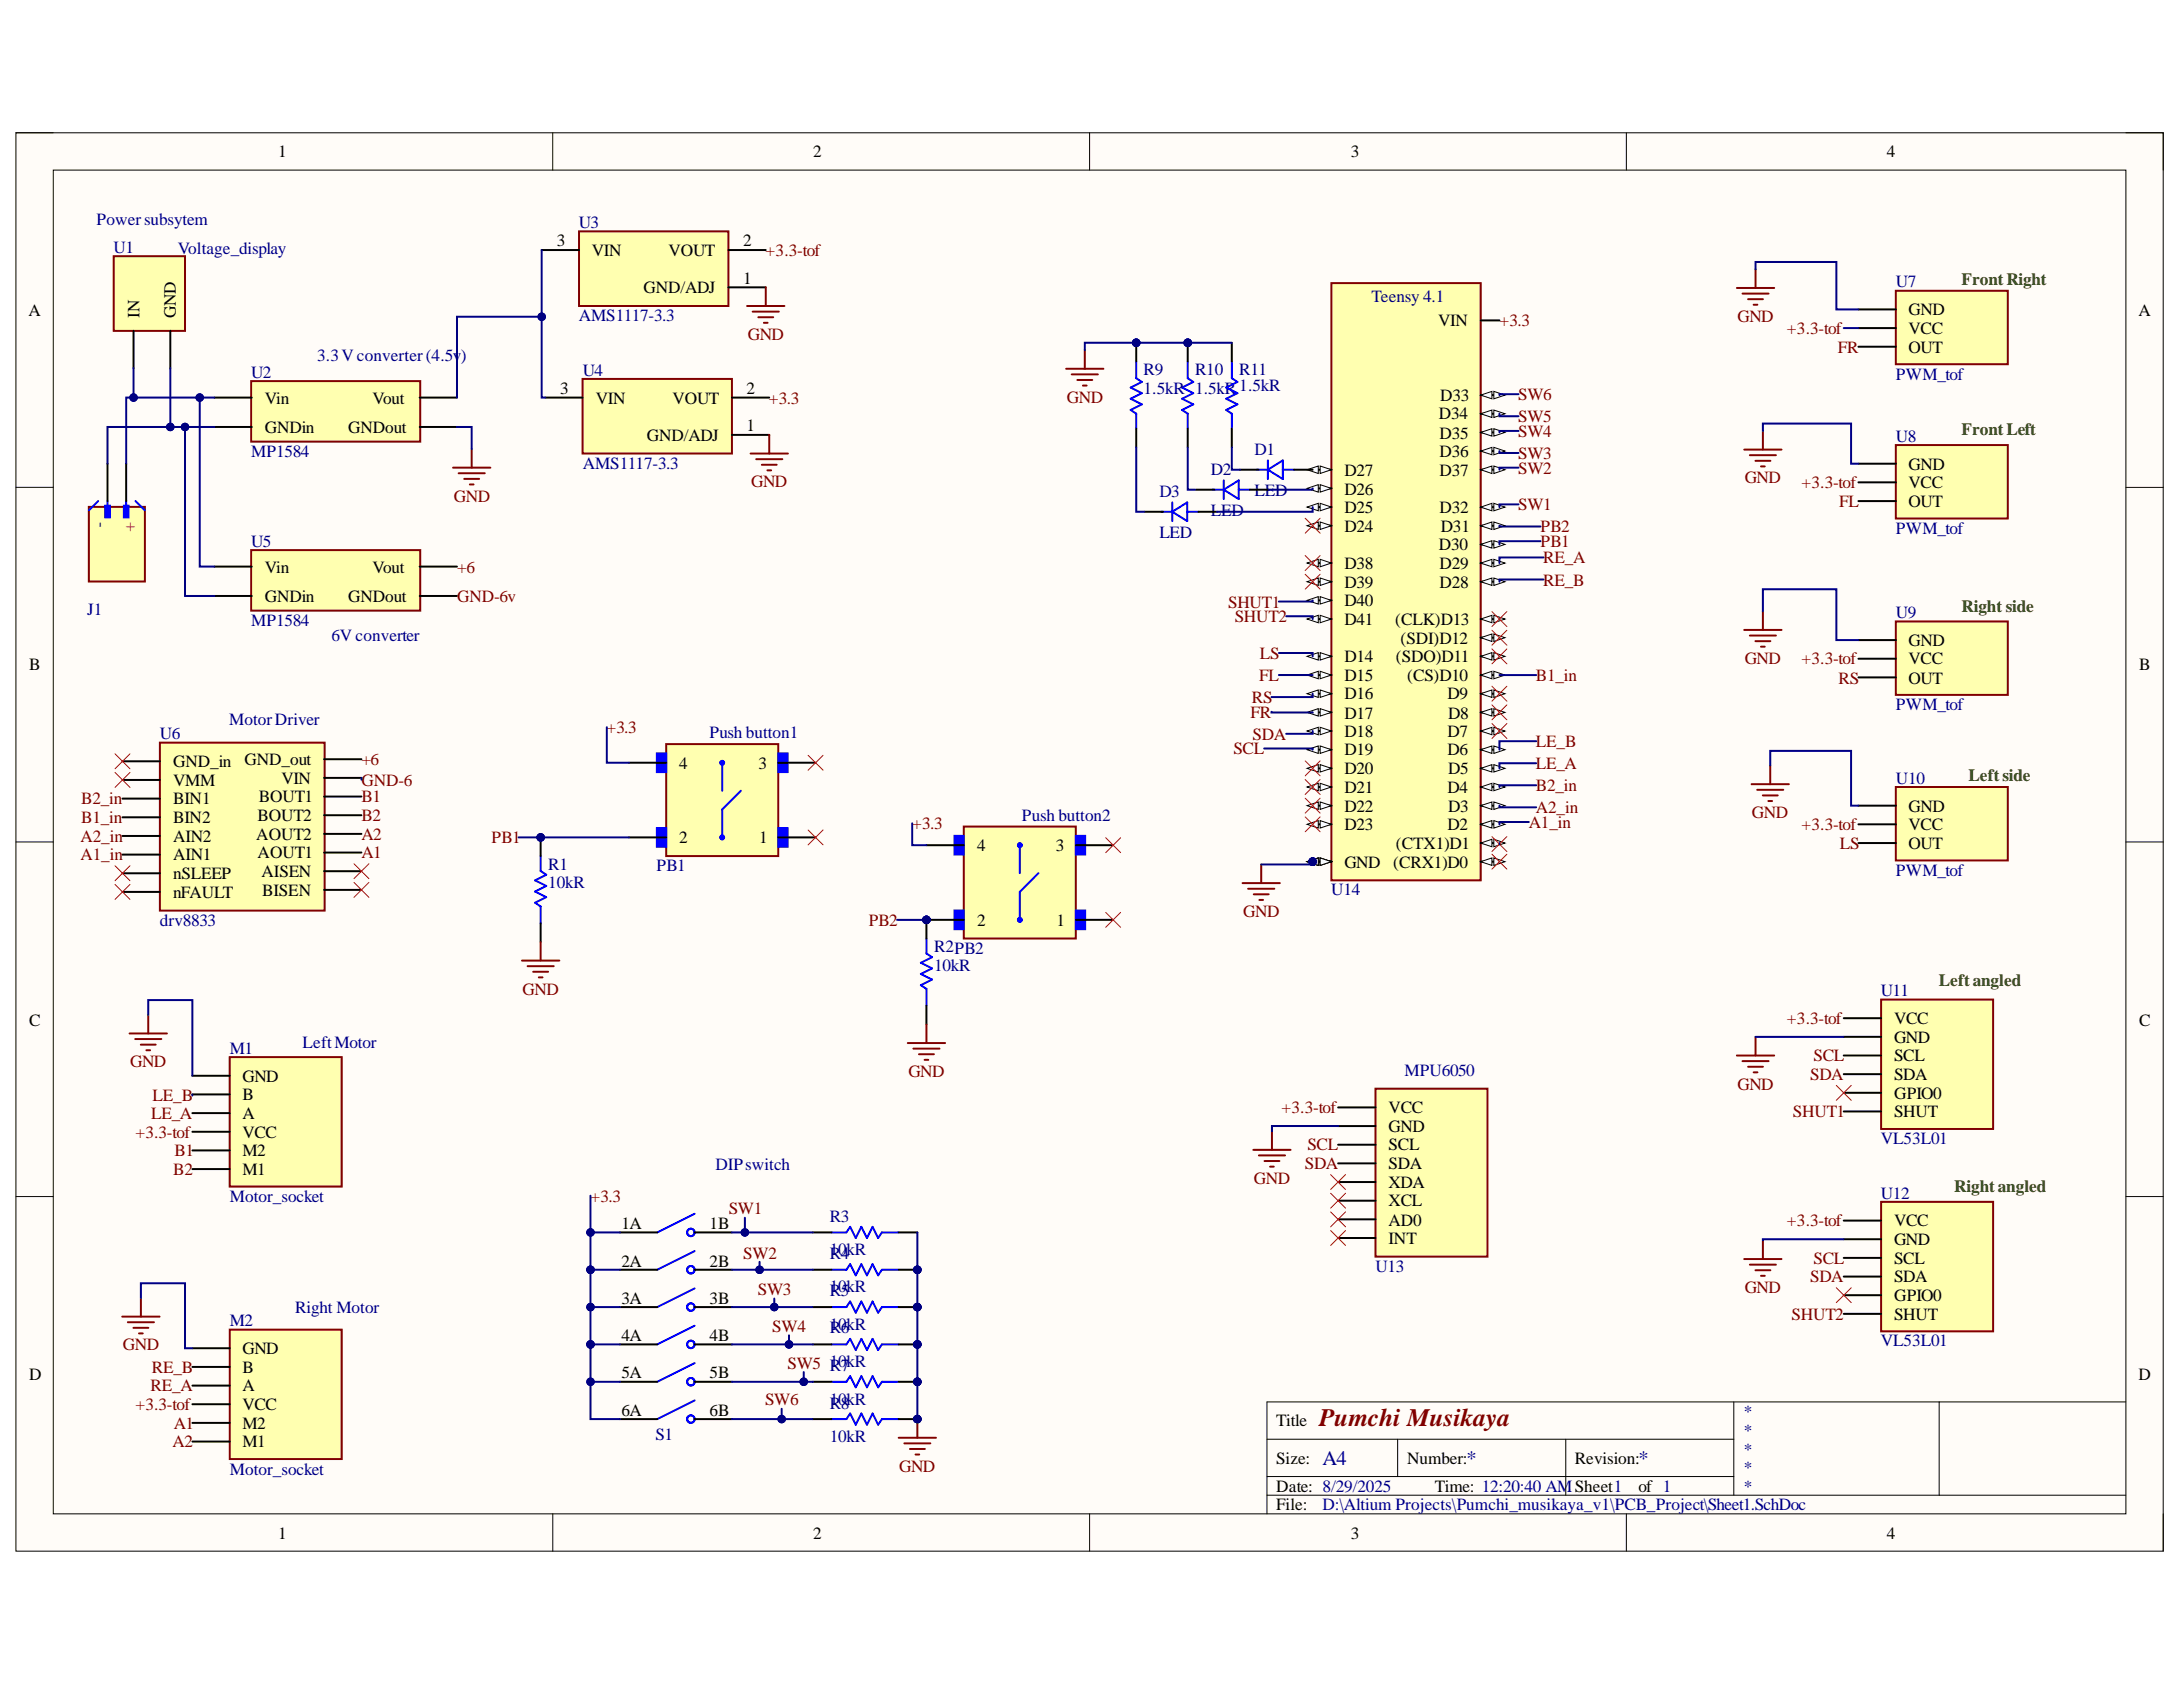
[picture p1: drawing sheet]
<svg xmlns="http://www.w3.org/2000/svg" width="279mm" height="216mm" viewBox="0 0 279 216" stroke-linecap="round" stroke-linejoin="round" font-family="sans-serif">
<defs><g id="words">
<text font-size="3.2" fill="#800000" x="168.9" y="182.5">Pumchi Musikaya</text>
<g font-size="2.6" fill="#000080">
<text x="169.3" y="187.4">A4</text>
<text x="187.7" y="187.4">*</text>
<text x="209.7" y="187.4">*</text>
</g>
<g font-size="2.2">
<text x="35.6" y="20.1">1</text>
<text x="104.1" y="20.1">2</text>
<text x="172.9" y="20.1">3</text>
<text x="241.5" y="20.1">4</text>
<text x="71.3" y="31.5">3</text>
<text x="75.8" y="32.8">VIN</text>
<text x="85.6" y="32.8">VOUT</text>
<text x="95.1" y="31.5">2</text>
<text x="3.6" y="40.4">A</text>
<text x="17.8" y="40.7" transform="rotate(-90 17.8 40.7)">IN</text>
<text x="22.5" y="40.7" transform="rotate(-90 22.5 40.7)">GND</text>
<text x="82.4" y="37.5">GND/ADJ</text>
<text x="95.1" y="36.3">1</text>
<text x="184.1" y="41.8">VIN</text>
<text x="244.3" y="40.3">GND</text>
<text x="273.7" y="40.4">A</text>
<text x="244.3" y="42.8">VCC</text>
<text x="244.3" y="45.1">OUT</text>
<text x="33.9" y="51.6">Vin</text>
<text x="47.7" y="51.6">Vout</text>
<text x="71.7" y="50.5">3</text>
<text x="76.3" y="51.6">VIN</text>
<text x="86.1" y="51.6">VOUT</text>
<text x="95.5" y="50.5">2</text>
<text x="184.2" y="53.7">D34</text>
<text x="184.3" y="51.3">D33</text>
<text x="33.9" y="55.4">GNDin</text>
<text x="44.6" y="55.4">GNDout</text>
<text x="82.8" y="56.5">GND/ADJ</text>
<text x="95.5" y="55.2">1</text>
<text x="184.2" y="56.1">D35</text>
<text x="184.2" y="58.5">D36</text>
<text x="172.1" y="60.9">D27</text>
<text x="172.1" y="63.3">D26</text>
<text x="172.1" y="65.7">D25</text>
<text x="184.2" y="60.9">D37</text>
<text x="184.2" y="65.7">D32</text>
<text x="244.3" y="60.1">GND</text>
<text x="244.3" y="62.5">VCC</text>
<text x="244.3" y="64.9">OUT</text>
<text x="172.1" y="68">D24</text>
<text x="184.2" y="70.4">D30</text>
<text x="184.4" y="68">D31</text>
<text x="33.9" y="77">GNDin</text>
<text x="33.9" y="73.3">Vin</text>
<text x="44.6" y="77">GNDout</text>
<text x="47.7" y="73.3">Vout</text>
<text x="172.1" y="72.9">D38</text>
<text x="172.1" y="75.2">D39</text>
<text x="172.1" y="77.6">D40</text>
<text x="184.2" y="72.9">D29</text>
<text x="184.2" y="75.2">D28</text>
<text x="172.1" y="80">D41</text>
<text x="178.6" y="80">(CLK)D13</text>
<text x="179.3" y="82.4">(SDI)D12</text>
<text x="244.3" y="82.7">GND</text>
<text x="3.7" y="85.8">B</text>
<text x="172.1" y="84.8">D14</text>
<text x="172.1" y="87.1">D15</text>
<text x="172.1" y="89.5">D16</text>
<text x="178.7" y="84.8">(SDO)D11</text>
<text x="180.1" y="87.1">(CS)D10</text>
<text x="185.3" y="89.5">D9</text>
<text x="244.3" y="85">VCC</text>
<text x="244.3" y="87.5">OUT</text>
<text x="273.8" y="85.8">B</text>
<text x="172.1" y="92">D17</text>
<text x="172.1" y="94.3">D18</text>
<text x="185.3" y="94.3">D7</text>
<text x="185.3" y="92">D8</text>
<text x="22.2" y="98.2">GND_in</text>
<text x="22.2" y="100.6">VMM</text>
<text x="31.3" y="98">GND_out</text>
<text x="36" y="100.3">VIN</text>
<text x="86.9" y="98.4">4</text>
<text x="97.1" y="98.4">3</text>
<text x="172.1" y="96.7">D19</text>
<text x="172.1" y="99.1">D20</text>
<text x="172.1" y="101.5">D21</text>
<text x="185.3" y="96.7">D6</text>
<text x="185.3" y="101.5">D4</text>
<text x="185.3" y="99.1">D5</text>
<text x="22.2" y="102.9">BIN1</text>
<text x="22.2" y="105.4">BIN2</text>
<text x="22.2" y="107.8">AIN2</text>
<text x="32.8" y="107.5">AOUT2</text>
<text x="33" y="105.1">BOUT2</text>
<text x="33.1" y="102.7">BOUT1</text>
<text x="86.9" y="107.9">2</text>
<text x="97.2" y="107.9">1</text>
<text x="172.1" y="103.9">D22</text>
<text x="172.1" y="106.2">D23</text>
<text x="185.3" y="106.2">D2</text>
<text x="185.3" y="103.9">D3</text>
<text x="244.3" y="103.9">GND</text>
<text x="244.3" y="106.2">VCC</text>
<text x="22.2" y="110.1">AIN1</text>
<text x="22.2" y="112.5">nSLEEP</text>
<text x="33" y="109.9">AOUT1</text>
<text x="33.5" y="112.2">AISEN</text>
<text x="125.1" y="108.9">4</text>
<text x="135.1" y="108.9">3</text>
<text x="172.1" y="111.1">GND</text>
<text x="178.3" y="111.1">(CRX1)D0</text>
<text x="178.7" y="108.7">(CTX1)D1</text>
<text x="244.3" y="108.7">OUT</text>
<text x="22.2" y="114.9">nFAULT</text>
<text x="33.6" y="114.7">BISEN</text>
<text x="125.1" y="118.5">2</text>
<text x="135.2" y="118.5">1</text>
<text x="3.7" y="131.2">C</text>
<text x="242.4" y="131.1">VCC</text>
<text x="273.8" y="131.2">C</text>
<text x="242.4" y="133.4">GND</text>
<text x="242.4" y="135.8">SCL</text>
<text x="31" y="138.4">GND</text>
<text x="31" y="140.8">B</text>
<text x="31" y="143.2">A</text>
<text x="177.7" y="142.5">VCC</text>
<text x="242.4" y="138.3">SDA</text>
<text x="242.4" y="140.6">GPIO0</text>
<text x="242.4" y="143">SHUT</text>
<text x="31" y="145.6">VCC</text>
<text x="31" y="148">M2</text>
<text x="177.7" y="144.9">GND</text>
<text x="177.7" y="147.2">SCL</text>
<text x="177.7" y="149.7">SDA</text>
<text x="31" y="150.3">M1</text>
<text x="177.7" y="152">XDA</text>
<text x="177.7" y="154.4">XCL</text>
<text x="79.6" y="157.3">1A</text>
<text x="90.8" y="157.3">1B</text>
<text x="177.7" y="156.9">AD0</text>
<text x="177.7" y="159.2">INT</text>
<text x="242.4" y="156.9">VCC</text>
<text x="242.4" y="159.4">GND</text>
<text x="242.4" y="161.8">SCL</text>
<text x="79.6" y="162.1">2A</text>
<text x="79.6" y="166.8">3A</text>
<text x="90.8" y="162.1">2B</text>
<text x="90.8" y="166.8">3B</text>
<text x="242.4" y="164.1">SDA</text>
<text x="242.4" y="166.5">GPIO0</text>
<text x="31" y="173.3">GND</text>
<text x="79.6" y="171.6">4A</text>
<text x="90.8" y="171.6">4B</text>
<text x="242.4" y="168.9">SHUT</text>
<text x="3.7" y="176.6">D</text>
<text x="31" y="175.7">B</text>
<text x="31" y="178.1">A</text>
<text x="79.6" y="176.4">5A</text>
<text x="90.8" y="176.4">5B</text>
<text x="273.7" y="176.6">D</text>
<text x="31" y="180.4">VCC</text>
<text x="31" y="182.9">M2</text>
<text x="31" y="185.2">M1</text>
<text x="79.6" y="181.2">6A</text>
<text x="90.8" y="181.2">6B</text>
<text x="163.4" y="182.5">Title</text>
<text x="163.4" y="187.4">Size:</text>
<text x="163.4" y="190.9">Date: 8/29/2025</text>
<text x="180.1" y="187.4">Number:</text>
<text x="183.6" y="190.9">Time: 12:20:40 AMSheet1</text>
<text x="201.6" y="187.4">Revision:</text>
<text x="209.7" y="190.9">of 1</text>
<text x="35.6" y="196.9">1</text>
<text x="104.1" y="196.9">2</text>
<text x="163.4" y="193.3">File:</text>
<text x="172.9" y="196.9">3</text>
<text x="241.5" y="196.9">4</text>
</g>
<g font-size="2.2" fill="#000080">
<text x="12.3" y="28.8">Powersubsytem</text>
<text x="74.1" y="29.2">U3</text>
<text x="14.5" y="32.4">U1</text>
<text x="22.7" y="32.5">Voltage_display</text>
<text x="74.1" y="41.1">AMS1117-3.3</text>
<text x="175.5" y="38.7">Teensy 4.1</text>
<text x="242.7" y="36.8">U7</text>
<text x="40.6" y="46.2">3.3Vconverter(4.5v</text>
<text x="59" y="46.2">)</text>
<text x="32.1" y="48.3">U2</text>
<text x="74.6" y="48.1">U4</text>
<text x="146.4" y="50.4">1.5kR 1.5kR 1.5kR</text>
<text x="146.4" y="48">R9</text>
<text x="153" y="48">R10</text>
<text x="158.6" y="48">R11</text>
<text x="242.7" y="48.6">PWM_tof</text>
<text x="32.1" y="58.5">MP1584</text>
<text x="160.6" y="58.2">D1</text>
<text x="242.7" y="56.5">U8</text>
<text x="74.6" y="60">AMS1117-3.3</text>
<text x="148.4" y="63.6">D3</text>
<text x="155" y="60.8">D2</text>
<text x="160.6" y="63.5">LED</text>
<text x="12.3" y="66.9" transform="rotate(90 12.3 66.9)">-</text>
<text x="32.1" y="70">U5</text>
<text x="148.4" y="68.9">LED</text>
<text x="155" y="66.1">LED</text>
<text x="242.7" y="68.3">PWM_tof</text>
<text x="11.2" y="78.8">J1</text>
<text x="32.1" y="80.1">MP1584</text>
<text x="42.4" y="82">6V converter</text>
<text x="242.7" y="79.1">U9</text>
<text x="20.5" y="94.6">U6</text>
<text x="29.3" y="92.8">MotorDriver</text>
<text x="90.8" y="94.5">Push button1</text>
<text x="242.7" y="90.9">PWM_tof</text>
<text x="242.7" y="100.3">U10</text>
<text x="130.8" y="105.1">Push button2</text>
<text x="70.2" y="113.7">10kR</text>
<text x="70.2" y="111.3">R1</text>
<text x="84" y="111.5">PB1</text>
<text x="242.7" y="112.1">PWM_tof</text>
<text x="20.5" y="118.5">drv8833</text>
<text x="170.4" y="114.6">U14</text>
<text x="119.6" y="124.2">10kR</text>
<text x="119.6" y="121.9">R2PB2</text>
<text x="240.7" y="127.4">U11</text>
<text x="29.4" y="134.9">M1</text>
<text x="38.7" y="134.1">LeftMotor</text>
<text x="179.8" y="137.8">MPU6050</text>
<text x="91.6" y="149.8">DIPswitch</text>
<text x="240.7" y="146.5">VL53L01</text>
<text x="29.4" y="153.8">Motor_socket</text>
<text x="240.7" y="153.4">U12</text>
<text x="106.2" y="160.7">10kR</text>
<text x="106.2" y="156.3">R3</text>
<text x="106.2" y="161.1">R4</text>
<text x="106.2" y="165.4">10kR</text>
<text x="106.2" y="165.9">R5</text>
<text x="176" y="162.8">U13</text>
<text x="29.4" y="169.7">M2</text>
<text x="37.8" y="168">Right Motor</text>
<text x="106.2" y="170.2">10kR</text>
<text x="106.2" y="170.6">R6</text>
<text x="240.7" y="172.3">VL53L01</text>
<text x="106.2" y="174.9">10kR</text>
<text x="106.2" y="179.8">10kR</text>
<text x="83.9" y="184.3">S1</text>
<text x="106.2" y="184.5">10kR</text>
<text x="106.2" y="180.3">R8</text>
<text x="223.1" y="181.4">*</text>
<text x="223.1" y="183.7">*</text>
<text x="29.4" y="188.7">Motor_socket</text>
<text x="223.1" y="186.2">*</text>
<text x="223.1" y="188.5">*</text>
<text x="223.1" y="190.9">*</text>
<text x="169.3" y="193.3">D:\Altium Projects\Pumchi_musikaya_v1\PCB_Project\Sheet1.SchDoc</text>
</g>
<g font-size="2.2" fill="#800000">
<text x="98" y="32.8">+3.3-tof</text>
<text x="191.9" y="41.8">+3.3</text>
<text x="222.4" y="41.2">GND</text>
<text x="95.7" y="43.5">GND</text>
<text x="228.7" y="42.8">+3.3-tof</text>
<text x="235.2" y="45.1">FR</text>
<text x="98.4" y="51.6">+3.3</text>
<text x="136.6" y="51.6">GND</text>
<text x="194.3" y="51.2">SW6</text>
<text x="194.3" y="58.7">SW3</text>
<text x="194.3" y="56">SW4</text>
<text x="194.3" y="54">SW5</text>
<text x="58.1" y="64.2">GND</text>
<text x="96.1" y="62.4">GND</text>
<text x="194.3" y="65.3">SW1</text>
<text x="194.3" y="60.6">SW2</text>
<text x="223.3" y="61.9">GND</text>
<text x="230.6" y="62.5">+3.3-tof</text>
<text x="235.4" y="64.9">FL</text>
<text x="197.2" y="70">PB1</text>
<text x="197.2" y="68.1">PB2</text>
<text x="58.5" y="73.3">+6</text>
<text x="58.5" y="77">GND-6v</text>
<text x="157.2" y="77.8">SHUT1</text>
<text x="197.5" y="75">RE_B</text>
<text x="197.5" y="72.1">RE_A</text>
<text x="158" y="79.6">SHUT2</text>
<text x="161.2" y="87.1">FL</text>
<text x="161.2" y="84.3">LS</text>
<text x="196.6" y="87.1">B1_in</text>
<text x="223.3" y="84.9">GND</text>
<text x="230.6" y="85">+3.3-tof</text>
<text x="235.3" y="87.5">RS</text>
<text x="77.6" y="93.8">+3.3</text>
<text x="160.1" y="91.9">FR</text>
<text x="160.2" y="90">RS</text>
<text x="160.3" y="94.7">SDA</text>
<text x="196.6" y="95.6">LE_B</text>
<text x="46.3" y="98">+6</text>
<text x="46.3" y="100.6">GND-6</text>
<text x="157.9" y="96.5">SCL</text>
<text x="196.6" y="101.2">B2_in</text>
<text x="196.6" y="98.5">LE_A</text>
<text x="10.3" y="107.8">A2_in</text>
<text x="10.4" y="102.9">B2_in</text>
<text x="10.4" y="105.4">B1_in</text>
<text x="46.3" y="102.7">B1</text>
<text x="46.3" y="105.1">B2</text>
<text x="46.3" y="107.5">A2</text>
<text x="62.9" y="107.9">PB1</text>
<text x="116.8" y="106.1">+3.3</text>
<text x="195.7" y="106">A1_in</text>
<text x="196.6" y="104">A2_in</text>
<text x="224.2" y="104.7">GND</text>
<text x="230.6" y="106.2">+3.3-tof</text>
<text x="10.3" y="110.1">A1_in</text>
<text x="46.3" y="109.9">A1</text>
<text x="235.5" y="108.7">LS</text>
<text x="111.2" y="118.5">PB2</text>
<text x="159.1" y="117.4">GND</text>
<text x="66.9" y="127.3">GND</text>
<text x="228.7" y="131.1">+3.3-tof</text>
<text x="16.7" y="136.6">GND</text>
<text x="116.3" y="137.8">GND</text>
<text x="232.1" y="135.8">SCL</text>
<text x="19.4" y="143.2">LE_A</text>
<text x="19.5" y="141">LE_B</text>
<text x="164" y="142.5">+3.3-tof</text>
<text x="222.4" y="139.4">GND</text>
<text x="229.5" y="143">SHUT1</text>
<text x="231.7" y="138.3">SDA</text>
<text x="17.3" y="145.6">+3.3-tof</text>
<text x="22.3" y="148">B1</text>
<text x="167" y="149.7">SDA</text>
<text x="167.3" y="147.2">SCL</text>
<text x="22.2" y="150.3">B2</text>
<text x="75.6" y="153.8">+3.3</text>
<text x="93.3" y="155.4">SW1</text>
<text x="160.5" y="151.5">GND</text>
<text x="95.1" y="161.1">SW2</text>
<text x="228.7" y="156.9">+3.3-tof</text>
<text x="232.1" y="161.8">SCL</text>
<text x="97" y="165.7">SW3</text>
<text x="223.3" y="165.5">GND</text>
<text x="231.7" y="164.1">SDA</text>
<text x="15.7" y="172.8">GND</text>
<text x="98.8" y="170.5">SW4</text>
<text x="229.3" y="168.9">SHUT2</text>
<text x="19.3" y="178.1">RE_A</text>
<text x="19.4" y="175.7">RE_B</text>
<text x="97.9" y="179.8">SW6</text>
<text x="100.8" y="175.2">SW5 R7</text>
<text x="17.3" y="180.4">+3.3-tof</text>
<text x="22.1" y="185.2">A2</text>
<text x="22.2" y="182.9">A1</text>
<text x="115.1" y="188.4">GND</text>
</g>
<g font-size="2.2" fill="#274e13">
<text x="251" y="36.4">FrontRight</text>
<text x="251" y="55.7">FrontLeft</text>
<text x="251" y="78.3">Right side</text>
<text x="252" y="99.9">Leftside</text>
<text x="248.2" y="126.2">Leftangled</text>
<text x="250.1" y="152.5">Rightangled</text>
</g>
<text font-size="2.2" fill="#f00" x="16.1" y="66.9" transform="rotate(90 16.1 66.9)">+</text>
</g></defs>
<path d="M2 17h274.9v181.5h-274.9z" fill-rule="evenodd" fill="#fffcf8"/>
<path d="M2 17h274.9v181.5h-274.9z" fill="none" stroke="#000" stroke-width=".13"/>
<path d="M6.8 21.8h265.3v171.9h-265.3z" fill-rule="evenodd" fill="#fffcf8"/>
<g fill="none" stroke="#000" stroke-width=".13">
<path d="M2 17h4.8M70.7 17v4.8M139.5 17v4.8M208.2 17v4.8M272.1 17h4.8v4.8M6.8 21.8h265.3v171.9h-265.3zM2 62.4h4.8M272.1 62.4h4.8M2 107.8h4.8M272.1 107.8h4.8M2 153.1h4.8M272.1 153.1h4.8"/>
<path d="M221.9 179.4v12M248.2 179.4v12M272.1 179.4h-109.9v14.3M70.7 193.7v4.8M139.5 193.7v4.8M162.2 184.2h59.7M162.2 191.4h109.9M162.2 189h59.7M178.9 184.2v4.8M200.4 184.2v7.2M208.2 193.7v4.8M276.9 193.7v4.8"/>
</g>
<path d="M11.4 64.9h7.1v9.5h-7.1z" fill-rule="evenodd" fill="#ffffb0"/>
<path d="M11.4 64.9h7.1v9.5h-7.1z" fill="none" stroke="#800000" stroke-width=".25"/>
<path d="M15.9 64.7h.6v1.5h-.6z" fill-rule="evenodd" fill="#00f"/>
<path d="M15.9 64.7h.6v1.5h-.6z" fill="none" stroke="#00f" stroke-width=".25"/>
<path d="M13.5 64.7h.6v1.5h-.6z" fill-rule="evenodd" fill="#00f"/>
<path d="M12.6 64.1l-1.2 1.2M13.5 64.7h.6v1.5h-.6zM13.8 64.1v1.8M16.1 64.1v1.8M17.3 64.1l1.2 1.2" fill="none" stroke="#00f" stroke-width=".25"/>
<path d="M13.8 59.3v4.8M16.1 59.3v4.8" fill="none" stroke="#000" stroke-width=".25"/>
<path d="M32.1 48.8h21.7v7.7h-21.7z" fill-rule="evenodd" fill="#ffffb0"/>
<path d="M32.1 48.8h21.7v7.7h-21.7z" fill="none" stroke="#800000" stroke-width=".25"/>
<path d="M27.4 54.6h4.8M27.4 50.9h4.8M53.7 54.6h4.8M53.7 50.9h4.8" fill="none" stroke="#000" stroke-width=".25"/>
<path d="M14.6 32.8h9.1v9.5h-9.1z" fill-rule="evenodd" fill="#ffffb0"/>
<path d="M14.6 32.8h9.1v9.5h-9.1z" fill="none" stroke="#800000" stroke-width=".25"/>
<path d="M17.1 42.3v4.8M21.8 42.3v4.8" fill="none" stroke="#000" stroke-width=".25"/>
<path d="M32.1 70.4h21.7v7.8h-21.7z" fill-rule="evenodd" fill="#ffffb0"/>
<path d="M32.1 70.4h21.7v7.8h-21.7z" fill="none" stroke="#800000" stroke-width=".25"/>
<path d="M27.4 76.3h4.8M27.4 72.5h4.8M53.7 76.3h4.8M53.7 72.5h4.8" fill="none" stroke="#000" stroke-width=".25"/>
<path d="M74.1 29.6h19.1v9.6h-19.1z" fill-rule="evenodd" fill="#ffffb0"/>
<path d="M74.1 29.6h19.1v9.6h-19.1z" fill="none" stroke="#800000" stroke-width=".25"/>
<path d="M69.3 32h4.8M93.2 32h4.8M93.2 36.8h4.8" fill="none" stroke="#000" stroke-width=".25"/>
<path d="M74.6 48.5h19.1v9.5h-19.1z" fill-rule="evenodd" fill="#ffffb0"/>
<g fill="none" stroke="#800000" stroke-width=".25">
<path d="M95.6 39.2h4.8M96.3 39.9h3.4M98 36.8v2.4M58 59.9h4.8M60.4 57.5v2.4M74.6 48.5h19.1v9.5h-19.1zM96.1 58h4.8M96.8 58.8h3.3M97.1 40.6h1.9M97.5 59.5h1.9M97.8 41.3h.4M98.5 55.7v2.3"/>
<path d="M58.7 60.6h3.3M59.4 61.3h1.9M60.1 62h.5M98.2 60.2h.5"/>
</g>
<path d="M69.8 50.9h4.8M93.7 50.9h4.8M93.7 55.7h4.8" fill="none" stroke="#000" stroke-width=".25"/>
<path d="M29.4 135.3h14.3v16.6h-14.3z" fill-rule="evenodd" fill="#ffffb0"/>
<path d="M29.4 135.3h14.3v16.6h-14.3z" fill="none" stroke="#800000" stroke-width=".25"/>
<path d="M24.6 137.7h4.8M24.6 140.1h4.8M24.6 142.5h4.8M24.6 144.8h4.8M24.6 147.2h4.8M24.6 149.6h4.8" fill="none" stroke="#000" stroke-width=".25"/>
<path d="M29.4 170.2h14.3v16.5h-14.3z" fill-rule="evenodd" fill="#ffffb0"/>
<path d="M29.4 170.2h14.3v16.5h-14.3z" fill="none" stroke="#800000" stroke-width=".25"/>
<path d="M24.6 172.5h4.8M24.6 174.9h4.8M24.6 177.3h4.8M24.6 179.7h4.8M24.6 182.1h4.8M24.6 184.5h4.8" fill="none" stroke="#000" stroke-width=".25"/>
<path d="M20.5 95h21.1v21.5h-21.1z" fill-rule="evenodd" fill="#ffffb0"/>
<path d="M20.5 95h21.1v21.5h-21.1zM16.6 132.3h4.8M17.3 133h3.3M18 133.7h1.9M18.7 134.4h.5M19 129.9v2.4M15.6 168.5h4.8M16.4 169.2h3.3M17.1 169.9h1.9M17.8 170.6h.5M18 166.1v2.4" fill="none" stroke="#800000" stroke-width=".25"/>
<g fill="none" stroke="#000" stroke-width=".25">
<path d="M15.7 97.4h4.8M15.7 99.8h4.8M41.5 99.6h4.8M41.5 97.2h4.8M15.7 102.2h4.8M15.7 104.6h4.8M15.7 107h4.8M15.7 109.4h4.8M15.7 111.8h4.8M15.7 114.1h4.8M41.5 113.9h4.8M41.5 111.5h4.8"/>
<path d="M41.5 109.1h4.8M41.5 106.7h4.8M41.5 104.3h4.8M41.5 101.9h4.8"/>
</g>
<path d="M14.7 98.9l1.9 1.9M14.7 96.5l1.9 1.9M16.6 98.9l-1.9 1.9M16.6 96.5l-1.9 1.9M14.7 110.8l1.9 1.9M14.7 113.2l1.9 1.9M16.6 110.8l-1.9 1.9M16.6 113.2l-1.9 1.9M45.3 112.9l1.9 1.9M45.3 110.5l1.9 2M47.2 112.9l-1.9 1.9M47.2 110.5l-1.9 2" fill="none" stroke="#f00" stroke-width=".13"/>
<path d="M242.6 37.2h14.4v9.4h-14.4z" fill-rule="evenodd" fill="#ffffb0"/>
<path d="M242.6 37.2h14.4v9.4h-14.4z" fill="none" stroke="#800000" stroke-width=".25"/>
<path d="M237.9 39.6h4.7M237.9 42h4.7M237.9 44.4h4.7" fill="none" stroke="#000" stroke-width=".25"/>
<path d="M242.6 57h14.4v9.4h-14.4z" fill-rule="evenodd" fill="#ffffb0"/>
<path d="M242.6 57h14.4v9.4h-14.4z" fill="none" stroke="#800000" stroke-width=".25"/>
<path d="M237.9 59.3h4.7M237.9 61.7h4.7M237.9 64.1h4.7" fill="none" stroke="#000" stroke-width=".25"/>
<path d="M242.6 79.5h14.4v9.4h-14.4z" fill-rule="evenodd" fill="#ffffb0"/>
<path d="M242.6 79.5h14.4v9.4h-14.4z" fill="none" stroke="#800000" stroke-width=".25"/>
<path d="M237.9 81.9h4.7M237.9 84.3h4.7M237.9 86.7h4.7" fill="none" stroke="#000" stroke-width=".25"/>
<path d="M242.6 100.7h14.4v9.4h-14.4z" fill-rule="evenodd" fill="#ffffb0"/>
<g fill="none" stroke="#800000" stroke-width=".25">
<path d="M222.3 36.9h4.8M223 37.6h3.4M223.7 38.3h1.9M224.4 39h.5M224.7 34.5v2.4M223.2 57.5h4.8M224 58.3h3.3M224.7 59h1.9M225.4 59.7h.5M225.6 55.2v2.3M225.6 78.2v2.4M223.2 80.6h4.8"/>
<path d="M224 81.3h3.3M224.7 82.1h1.9M225.4 82.8h.5M226.6 98v2.4M224.2 100.4h4.8M224.9 101.1h3.3M225.6 101.8h1.9M226.3 102.5h.5M242.6 100.7h14.4v9.4h-14.4z"/>
</g>
<path d="M237.9 103.1h4.7M237.9 105.5h4.7M237.9 107.9h4.7" fill="none" stroke="#000" stroke-width=".25"/>
<path d="M240.8 127.9h14.3v16.6h-14.3z" fill-rule="evenodd" fill="#ffffb0"/>
<path d="M240.8 127.9h14.3v16.6h-14.3z" fill="none" stroke="#800000" stroke-width=".25"/>
<path d="M236 130.3h4.8M236 132.7h4.8M236 135.1h4.8M236 137.5h4.8M236 139.9h4.8M236 142.2h4.8" fill="none" stroke="#000" stroke-width=".25"/>
<path d="M240.8 153.8h14.3v16.6h-14.3z" fill-rule="evenodd" fill="#ffffb0"/>
<path d="M240.8 153.8h14.3v16.6h-14.3z" fill="none" stroke="#800000" stroke-width=".25"/>
<path d="M236 156.2h4.8M236 158.6h4.8M236 161h4.8M236 163.4h4.8M236 165.8h4.8M236 168.1h4.8" fill="none" stroke="#000" stroke-width=".25"/>
<path d="M176 139.3h14.4v21.5h-14.4z" fill-rule="evenodd" fill="#ffffb0"/>
<g fill="none" stroke="#800000" stroke-width=".25">
<path d="M176 139.3h14.4v21.5h-14.4zM222.3 135.1h4.8M223 135.8h3.4M223.7 136.5h1.9M224.4 137.2h.5M224.7 132.7v2.4M160.4 147.2h4.8M161.1 147.9h3.4M161.8 148.6h2M162.6 149.3h.4M162.8 144.8v2.4M225.6 158.7v2.4"/>
<path d="M223.2 161.1h4.8M224 161.9h3.3M224.7 162.6h1.9M225.4 163.3h.5"/>
</g>
<path d="M171.3 141.7h4.7M171.3 144.1h4.7M171.3 146.5h4.7M171.3 148.9h4.7M171.3 151.3h4.7M171.3 153.7h4.7M171.3 156.1h4.7M171.3 158.4h4.7" fill="none" stroke="#000" stroke-width=".25"/>
<path d="M235 138.9l1.9 1.9M236.9 138.9l-1.9 1.9M170.3 150.3l1.9 1.9M170.3 152.7l1.9 1.9M170.3 155.1l1.9 1.9M170.3 157.5l1.9 1.9M172.2 150.3l-1.9 1.9M172.2 152.7l-1.9 1.9M172.2 155.1l-1.9 1.9M172.2 157.5l-1.9 1.9M235 164.8l1.9 1.9M236.9 164.8l-1.9 1.9" fill="none" stroke="#f00" stroke-width=".13"/>
<circle cx="168" cy="110.3" r=".48" fill="#000080"/>
<circle cx="168" cy="110.3" r=".48" fill="none" stroke="#000080" stroke-width=".13"/>
<circle cx="168" cy="110.3" r=".48" fill="#000080"/>
<circle cx="168" cy="110.3" r=".48" fill="none" stroke="#000080" stroke-width=".13"/>
<circle cx="168" cy="110.3" r=".48" fill="#000080"/>
<circle cx="168" cy="110.3" r=".48" fill="none" stroke="#000080" stroke-width=".13"/>
<path d="M170.4 36.2h19.1v76.5h-19.1z" fill-rule="evenodd" fill="#ffffb0"/>
<path d="M170.4 36.2h19.1v76.5h-19.1z" fill="none" stroke="#800000" stroke-width=".25"/>
<path d="M168 60.1h2.4" fill="none" stroke="#000" stroke-width=".25"/>
<path d="M169 59.6l1.4 .5-1.4 .5z" fill="#f8fcff"/>
<path d="M169 59.6l1.4 .5-1.4 .5z" fill="none" stroke="#000" stroke-width=".13"/>
<path d="M167.3 60.1l1.4-.5v1z" fill="#f8fcff"/>
<path d="M167.3 60.1l1.4-.5v1z" fill="none" stroke="#000" stroke-width=".13"/>
<path d="M168 62.5h2.4" fill="none" stroke="#000" stroke-width=".25"/>
<path d="M169 62l1.4 .5-1.4 .5z" fill="#f8fcff"/>
<path d="M169 62l1.4 .5-1.4 .5z" fill="none" stroke="#000" stroke-width=".13"/>
<path d="M167.3 62.5l1.4-.5v1z" fill="#f8fcff"/>
<path d="M167.3 62.5l1.4-.5v1z" fill="none" stroke="#000" stroke-width=".13"/>
<path d="M168 64.9h2.4" fill="none" stroke="#000" stroke-width=".25"/>
<path d="M169 64.4l1.4 .5-1.4 .5z" fill="#f8fcff"/>
<path d="M169 64.4l1.4 .5-1.4 .5z" fill="none" stroke="#000" stroke-width=".13"/>
<path d="M167.3 64.9l1.4-.5v1z" fill="#f8fcff"/>
<path d="M167.3 64.9l1.4-.5v1z" fill="none" stroke="#000" stroke-width=".13"/>
<path d="M168 67.3h2.4" fill="none" stroke="#000" stroke-width=".25"/>
<path d="M169 66.8l1.4 .5-1.4 .5z" fill="#f8fcff"/>
<path d="M169 66.8l1.4 .5-1.4 .5z" fill="none" stroke="#000" stroke-width=".13"/>
<path d="M167.3 67.3l1.4-.5v1z" fill="#f8fcff"/>
<path d="M167.3 67.3l1.4-.5v1z" fill="none" stroke="#000" stroke-width=".13"/>
<path d="M168 72.1h2.4" fill="none" stroke="#000" stroke-width=".25"/>
<path d="M169 71.6l1.4 .5-1.4 .4z" fill="#f8fcff"/>
<path d="M169 71.6l1.4 .5-1.4 .4z" fill="none" stroke="#000" stroke-width=".13"/>
<path d="M167.3 72.1l1.4-.5v.9z" fill="#f8fcff"/>
<path d="M167.3 72.1l1.4-.5v.9z" fill="none" stroke="#000" stroke-width=".13"/>
<path d="M168 74.4h2.4" fill="none" stroke="#000" stroke-width=".25"/>
<path d="M169 74l1.4 .4-1.4 .5z" fill="#f8fcff"/>
<path d="M169 74l1.4 .4-1.4 .5z" fill="none" stroke="#000" stroke-width=".13"/>
<path d="M167.3 74.4l1.4-.4v.9z" fill="#f8fcff"/>
<path d="M167.3 74.4l1.4-.4v.9z" fill="none" stroke="#000" stroke-width=".13"/>
<path d="M168 76.8h2.4" fill="none" stroke="#000" stroke-width=".25"/>
<path d="M169 76.4l1.4 .4-1.4 .5z" fill="#f8fcff"/>
<path d="M169 76.4l1.4 .4-1.4 .5z" fill="none" stroke="#000" stroke-width=".13"/>
<path d="M167.3 76.8l1.4-.4v.9z" fill="#f8fcff"/>
<path d="M167.3 76.8l1.4-.4v.9z" fill="none" stroke="#000" stroke-width=".13"/>
<path d="M168 79.2h2.4" fill="none" stroke="#000" stroke-width=".25"/>
<path d="M169 78.7l1.4 .5-1.4 .5z" fill="#f8fcff"/>
<path d="M169 78.7l1.4 .5-1.4 .5z" fill="none" stroke="#000" stroke-width=".13"/>
<path d="M167.3 79.2l1.4-.5v1z" fill="#f8fcff"/>
<path d="M167.3 79.2l1.4-.5v1z" fill="none" stroke="#000" stroke-width=".13"/>
<path d="M168 84h2.4" fill="none" stroke="#000" stroke-width=".25"/>
<path d="M169 83.5l1.4 .5-1.4 .5z" fill="#f8fcff"/>
<path d="M169 83.5l1.4 .5-1.4 .5z" fill="none" stroke="#000" stroke-width=".13"/>
<path d="M167.3 84l1.4-.5v1z" fill="#f8fcff"/>
<path d="M167.3 84l1.4-.5v1z" fill="none" stroke="#000" stroke-width=".13"/>
<path d="M168 86.4h2.4" fill="none" stroke="#000" stroke-width=".25"/>
<path d="M169 85.9l1.4 .5-1.4 .5z" fill="#f8fcff"/>
<path d="M169 85.9l1.4 .5-1.4 .5z" fill="none" stroke="#000" stroke-width=".13"/>
<path d="M167.3 86.4l1.4-.5v1z" fill="#f8fcff"/>
<path d="M167.3 86.4l1.4-.5v1z" fill="none" stroke="#000" stroke-width=".13"/>
<path d="M168 88.8h2.4" fill="none" stroke="#000" stroke-width=".25"/>
<path d="M169 88.3l1.4 .5-1.4 .5z" fill="#f8fcff"/>
<path d="M169 88.3l1.4 .5-1.4 .5z" fill="none" stroke="#000" stroke-width=".13"/>
<path d="M167.3 88.8l1.4-.5v1z" fill="#f8fcff"/>
<path d="M167.3 88.8l1.4-.5v1z" fill="none" stroke="#000" stroke-width=".13"/>
<path d="M168 91.2h2.4" fill="none" stroke="#000" stroke-width=".25"/>
<path d="M169 90.7l1.4 .5-1.4 .4z" fill="#f8fcff"/>
<path d="M169 90.7l1.4 .5-1.4 .4z" fill="none" stroke="#000" stroke-width=".13"/>
<path d="M167.3 91.2l1.4-.5v.9z" fill="#f8fcff"/>
<path d="M167.3 91.2l1.4-.5v.9z" fill="none" stroke="#000" stroke-width=".13"/>
<path d="M168 93.6h2.4" fill="none" stroke="#000" stroke-width=".25"/>
<path d="M169 93.1l1.4 .5-1.4 .4z" fill="#f8fcff"/>
<path d="M169 93.1l1.4 .5-1.4 .4z" fill="none" stroke="#000" stroke-width=".13"/>
<path d="M167.3 93.6l1.4-.5v.9z" fill="#f8fcff"/>
<path d="M167.3 93.6l1.4-.5v.9z" fill="none" stroke="#000" stroke-width=".13"/>
<path d="M168 95.9h2.4" fill="none" stroke="#000" stroke-width=".25"/>
<path d="M169 95.5l1.4 .4-1.4 .5z" fill="#f8fcff"/>
<path d="M169 95.5l1.4 .4-1.4 .5z" fill="none" stroke="#000" stroke-width=".13"/>
<path d="M167.3 95.9l1.4-.4v.9z" fill="#f8fcff"/>
<path d="M167.3 95.9l1.4-.4v.9z" fill="none" stroke="#000" stroke-width=".13"/>
<path d="M168 98.3h2.4" fill="none" stroke="#000" stroke-width=".25"/>
<path d="M169 97.9l1.4 .4-1.4 .5z" fill="#f8fcff"/>
<path d="M169 97.9l1.4 .4-1.4 .5z" fill="none" stroke="#000" stroke-width=".13"/>
<path d="M167.3 98.3l1.4-.4v.9z" fill="#f8fcff"/>
<path d="M167.3 98.3l1.4-.4v.9z" fill="none" stroke="#000" stroke-width=".13"/>
<path d="M168 100.7h2.4" fill="none" stroke="#000" stroke-width=".25"/>
<path d="M169 100.2l1.4 .5-1.4 .5z" fill="#f8fcff"/>
<path d="M169 100.2l1.4 .5-1.4 .5z" fill="none" stroke="#000" stroke-width=".13"/>
<path d="M167.3 100.7l1.4-.5v1z" fill="#f8fcff"/>
<path d="M167.3 100.7l1.4-.5v1z" fill="none" stroke="#000" stroke-width=".13"/>
<path d="M168 103.1h2.4" fill="none" stroke="#000" stroke-width=".25"/>
<path d="M169 102.6l1.4 .5-1.4 .5z" fill="#f8fcff"/>
<path d="M169 102.6l1.4 .5-1.4 .5z" fill="none" stroke="#000" stroke-width=".13"/>
<path d="M167.3 103.1l1.4-.5v1z" fill="#f8fcff"/>
<path d="M167.3 103.1l1.4-.5v1z" fill="none" stroke="#000" stroke-width=".13"/>
<path d="M168 105.5h2.4" fill="none" stroke="#000" stroke-width=".25"/>
<path d="M169 105l1.4 .5-1.4 .5z" fill="#f8fcff"/>
<path d="M169 105l1.4 .5-1.4 .5z" fill="none" stroke="#000" stroke-width=".13"/>
<path d="M167.3 105.5l1.4-.5v1z" fill="#f8fcff"/>
<path d="M167.3 105.5l1.4-.5v1z" fill="none" stroke="#000" stroke-width=".13"/>
<path d="M168 110.3h2.4" fill="none" stroke="#000" stroke-width=".25"/>
<path d="M169 109.8l1.4 .5-1.4 .5z" fill="#f8fcff"/>
<path d="M169 109.8l1.4 .5-1.4 .5z" fill="none" stroke="#000" stroke-width=".13"/>
<path d="M167.3 110.3l1.4-.5v1z" fill="#f8fcff"/>
<path d="M167.3 110.3l1.4-.5v1z" fill="none" stroke="#000" stroke-width=".13"/>
<circle cx="168" cy="110.3" r=".48" fill="#000080"/>
<circle cx="168" cy="110.3" r=".48" fill="none" stroke="#000080" stroke-width=".13"/>
<path d="M168 110.3h2.4" fill="none" stroke="#000" stroke-width=".25"/>
<path d="M169 109.8l1.4 .5-1.4 .5z" fill="#f8fcff"/>
<path d="M169 109.8l1.4 .5-1.4 .5z" fill="none" stroke="#000" stroke-width=".13"/>
<path d="M167.3 110.3l1.4-.5v1z" fill="#f8fcff"/>
<path d="M167.3 110.3l1.4-.5v1z" fill="none" stroke="#000" stroke-width=".13"/>
<circle cx="168" cy="110.3" r=".48" fill="#000080"/>
<circle cx="168" cy="110.3" r=".48" fill="none" stroke="#000080" stroke-width=".13"/>
<path d="M168 110.3h2.4" fill="none" stroke="#000" stroke-width=".25"/>
<path d="M169 109.8l1.4 .5-1.4 .5z" fill="#f8fcff"/>
<path d="M169 109.8l1.4 .5-1.4 .5z" fill="none" stroke="#000" stroke-width=".13"/>
<path d="M167.3 110.3l1.4-.5v1z" fill="#f8fcff"/>
<path d="M167.3 110.3l1.4-.5v1z" fill="none" stroke="#000" stroke-width=".13"/>
<circle cx="168" cy="110.3" r=".48" fill="#000080"/>
<circle cx="168" cy="110.3" r=".48" fill="none" stroke="#000080" stroke-width=".13"/>
<path d="M189.5 41h2.4M189.5 50.6h2.4" fill="none" stroke="#000" stroke-width=".25"/>
<path d="M189.5 50.6l1.5-.5v.9z" fill="#f8fcff"/>
<path d="M189.5 50.6l1.5-.5v.9z" fill="none" stroke="#000" stroke-width=".13"/>
<path d="M191.2 50.1l1.4 .5-1.4 .4z" fill="#f8fcff"/>
<path d="M191.2 50.1l1.4 .5-1.4 .4z" fill="none" stroke="#000" stroke-width=".13"/>
<path d="M189.5 53h2.4" fill="none" stroke="#000" stroke-width=".25"/>
<path d="M189.5 53l1.5-.5v.9z" fill="#f8fcff"/>
<path d="M189.5 53l1.5-.5v.9z" fill="none" stroke="#000" stroke-width=".13"/>
<path d="M191.2 52.5l1.4 .5-1.4 .4z" fill="#f8fcff"/>
<path d="M191.2 52.5l1.4 .5-1.4 .4z" fill="none" stroke="#000" stroke-width=".13"/>
<path d="M189.5 55.3h2.4" fill="none" stroke="#000" stroke-width=".25"/>
<path d="M189.5 55.3l1.5-.4v.9z" fill="#f8fcff"/>
<path d="M189.5 55.3l1.5-.4v.9z" fill="none" stroke="#000" stroke-width=".13"/>
<path d="M191.2 54.9l1.4 .4-1.4 .5z" fill="#f8fcff"/>
<path d="M191.2 54.9l1.4 .4-1.4 .5z" fill="none" stroke="#000" stroke-width=".13"/>
<path d="M189.5 57.7h2.4" fill="none" stroke="#000" stroke-width=".25"/>
<path d="M189.5 57.7l1.5-.4v.9z" fill="#f8fcff"/>
<path d="M189.5 57.7l1.5-.4v.9z" fill="none" stroke="#000" stroke-width=".13"/>
<path d="M191.2 57.3l1.4 .4-1.4 .5z" fill="#f8fcff"/>
<path d="M191.2 57.3l1.4 .4-1.4 .5z" fill="none" stroke="#000" stroke-width=".13"/>
<path d="M189.5 60.1h2.4" fill="none" stroke="#000" stroke-width=".25"/>
<path d="M189.5 60.1l1.5-.5v1z" fill="#f8fcff"/>
<path d="M189.5 60.1l1.5-.5v1z" fill="none" stroke="#000" stroke-width=".13"/>
<path d="M191.2 59.6l1.4 .5-1.4 .5z" fill="#f8fcff"/>
<path d="M191.2 59.6l1.4 .5-1.4 .5z" fill="none" stroke="#000" stroke-width=".13"/>
<path d="M189.5 64.9h2.4" fill="none" stroke="#000" stroke-width=".25"/>
<path d="M189.5 64.9l1.5-.5v1z" fill="#f8fcff"/>
<path d="M189.5 64.9l1.5-.5v1z" fill="none" stroke="#000" stroke-width=".13"/>
<path d="M191.2 64.4l1.4 .5-1.4 .5z" fill="#f8fcff"/>
<path d="M191.2 64.4l1.4 .5-1.4 .5z" fill="none" stroke="#000" stroke-width=".13"/>
<path d="M189.5 67.3h2.4" fill="none" stroke="#000" stroke-width=".25"/>
<path d="M189.5 67.3l1.5-.5v1z" fill="#f8fcff"/>
<path d="M189.5 67.3l1.5-.5v1z" fill="none" stroke="#000" stroke-width=".13"/>
<path d="M191.2 66.8l1.4 .5-1.4 .5z" fill="#f8fcff"/>
<path d="M191.2 66.8l1.4 .5-1.4 .5z" fill="none" stroke="#000" stroke-width=".13"/>
<path d="M189.5 69.7h2.4" fill="none" stroke="#000" stroke-width=".25"/>
<path d="M189.5 69.7l1.5-.5v.9z" fill="#f8fcff"/>
<path d="M189.5 69.7l1.5-.5v.9z" fill="none" stroke="#000" stroke-width=".13"/>
<path d="M191.2 69.2l1.4 .5-1.4 .4z" fill="#f8fcff"/>
<path d="M191.2 69.2l1.4 .5-1.4 .4z" fill="none" stroke="#000" stroke-width=".13"/>
<path d="M189.5 72.1h2.4" fill="none" stroke="#000" stroke-width=".25"/>
<path d="M189.5 72.1l1.5-.5v.9z" fill="#f8fcff"/>
<path d="M189.5 72.1l1.5-.5v.9z" fill="none" stroke="#000" stroke-width=".13"/>
<path d="M191.2 71.6l1.4 .5-1.4 .4z" fill="#f8fcff"/>
<path d="M191.2 71.6l1.4 .5-1.4 .4z" fill="none" stroke="#000" stroke-width=".13"/>
<path d="M189.5 74.4h2.4" fill="none" stroke="#000" stroke-width=".25"/>
<path d="M189.5 74.4l1.5-.4v.9z" fill="#f8fcff"/>
<path d="M189.5 74.4l1.5-.4v.9z" fill="none" stroke="#000" stroke-width=".13"/>
<path d="M191.2 74l1.4 .4-1.4 .5z" fill="#f8fcff"/>
<path d="M191.2 74l1.4 .4-1.4 .5z" fill="none" stroke="#000" stroke-width=".13"/>
<path d="M189.5 79.2h2.4" fill="none" stroke="#000" stroke-width=".25"/>
<path d="M189.5 79.2l1.5-.5v1z" fill="#f8fcff"/>
<path d="M189.5 79.2l1.5-.5v1z" fill="none" stroke="#000" stroke-width=".13"/>
<path d="M191.2 78.7l1.4 .5-1.4 .5z" fill="#f8fcff"/>
<path d="M191.2 78.7l1.4 .5-1.4 .5z" fill="none" stroke="#000" stroke-width=".13"/>
<path d="M189.5 81.6h2.4" fill="none" stroke="#000" stroke-width=".25"/>
<path d="M189.5 81.6l1.5-.5v1z" fill="#f8fcff"/>
<path d="M189.5 81.6l1.5-.5v1z" fill="none" stroke="#000" stroke-width=".13"/>
<path d="M191.2 81.1l1.4 .5-1.4 .5z" fill="#f8fcff"/>
<path d="M191.2 81.1l1.4 .5-1.4 .5z" fill="none" stroke="#000" stroke-width=".13"/>
<path d="M189.5 84h2.4" fill="none" stroke="#000" stroke-width=".25"/>
<path d="M189.5 84l1.5-.5v1z" fill="#f8fcff"/>
<path d="M189.5 84l1.5-.5v1z" fill="none" stroke="#000" stroke-width=".13"/>
<path d="M191.2 83.5l1.4 .5-1.4 .5z" fill="#f8fcff"/>
<path d="M191.2 83.5l1.4 .5-1.4 .5z" fill="none" stroke="#000" stroke-width=".13"/>
<path d="M189.5 86.4h2.4" fill="none" stroke="#000" stroke-width=".25"/>
<path d="M189.5 86.4l1.5-.5v1z" fill="#f8fcff"/>
<path d="M189.5 86.4l1.5-.5v1z" fill="none" stroke="#000" stroke-width=".13"/>
<path d="M191.2 85.9l1.4 .5-1.4 .5z" fill="#f8fcff"/>
<path d="M191.2 85.9l1.4 .5-1.4 .5z" fill="none" stroke="#000" stroke-width=".13"/>
<path d="M189.5 88.8h2.4" fill="none" stroke="#000" stroke-width=".25"/>
<path d="M189.5 88.8l1.5-.5v1z" fill="#f8fcff"/>
<path d="M189.5 88.8l1.5-.5v1z" fill="none" stroke="#000" stroke-width=".13"/>
<path d="M191.2 88.3l1.4 .5-1.4 .5z" fill="#f8fcff"/>
<path d="M191.2 88.3l1.4 .5-1.4 .5z" fill="none" stroke="#000" stroke-width=".13"/>
<path d="M189.5 91.2h2.4" fill="none" stroke="#000" stroke-width=".25"/>
<path d="M189.5 91.2l1.5-.5v.9z" fill="#f8fcff"/>
<path d="M189.5 91.2l1.5-.5v.9z" fill="none" stroke="#000" stroke-width=".13"/>
<path d="M191.2 90.7l1.4 .5-1.4 .4z" fill="#f8fcff"/>
<path d="M191.2 90.7l1.4 .5-1.4 .4z" fill="none" stroke="#000" stroke-width=".13"/>
<path d="M189.5 93.6h2.4" fill="none" stroke="#000" stroke-width=".25"/>
<path d="M189.5 93.6l1.5-.5v.9z" fill="#f8fcff"/>
<path d="M189.5 93.6l1.5-.5v.9z" fill="none" stroke="#000" stroke-width=".13"/>
<path d="M191.2 93.1l1.4 .5-1.4 .4z" fill="#f8fcff"/>
<path d="M191.2 93.1l1.4 .5-1.4 .4z" fill="none" stroke="#000" stroke-width=".13"/>
<path d="M189.5 95.9h2.4" fill="none" stroke="#000" stroke-width=".25"/>
<path d="M189.5 95.9l1.5-.4v.9z" fill="#f8fcff"/>
<path d="M189.5 95.9l1.5-.4v.9z" fill="none" stroke="#000" stroke-width=".13"/>
<path d="M191.2 95.5l1.4 .4-1.4 .5z" fill="#f8fcff"/>
<path d="M191.2 95.5l1.4 .4-1.4 .5z" fill="none" stroke="#000" stroke-width=".13"/>
<path d="M189.5 98.3h2.4" fill="none" stroke="#000" stroke-width=".25"/>
<path d="M189.5 98.3l1.5-.4v.9z" fill="#f8fcff"/>
<path d="M189.5 98.3l1.5-.4v.9z" fill="none" stroke="#000" stroke-width=".13"/>
<path d="M191.2 97.9l1.4 .4-1.4 .5z" fill="#f8fcff"/>
<path d="M191.2 97.9l1.4 .4-1.4 .5z" fill="none" stroke="#000" stroke-width=".13"/>
<path d="M189.5 100.7h2.4" fill="none" stroke="#000" stroke-width=".25"/>
<path d="M189.5 100.7l1.5-.5v1z" fill="#f8fcff"/>
<path d="M189.5 100.7l1.5-.5v1z" fill="none" stroke="#000" stroke-width=".13"/>
<path d="M191.2 100.2l1.4 .5-1.4 .5z" fill="#f8fcff"/>
<path d="M191.2 100.2l1.4 .5-1.4 .5z" fill="none" stroke="#000" stroke-width=".13"/>
<path d="M189.5 103.1h2.4" fill="none" stroke="#000" stroke-width=".25"/>
<path d="M189.5 103.1l1.5-.5v1z" fill="#f8fcff"/>
<path d="M189.5 103.1l1.5-.5v1z" fill="none" stroke="#000" stroke-width=".13"/>
<path d="M191.2 102.6l1.4 .5-1.4 .5z" fill="#f8fcff"/>
<path d="M191.2 102.6l1.4 .5-1.4 .5z" fill="none" stroke="#000" stroke-width=".13"/>
<path d="M189.5 105.5h2.4" fill="none" stroke="#000" stroke-width=".25"/>
<path d="M189.5 105.5l1.5-.5v1z" fill="#f8fcff"/>
<path d="M189.5 105.5l1.5-.5v1z" fill="none" stroke="#000" stroke-width=".13"/>
<path d="M191.2 105l1.4 .5-1.4 .5z" fill="#f8fcff"/>
<path d="M191.2 105l1.4 .5-1.4 .5z" fill="none" stroke="#000" stroke-width=".13"/>
<path d="M189.5 107.9h2.4" fill="none" stroke="#000" stroke-width=".25"/>
<path d="M189.5 107.9l1.5-.5v1z" fill="#f8fcff"/>
<path d="M189.5 107.9l1.5-.5v1z" fill="none" stroke="#000" stroke-width=".13"/>
<path d="M191.2 107.4l1.4 .5-1.4 .5z" fill="#f8fcff"/>
<path d="M191.2 107.4l1.4 .5-1.4 .5z" fill="none" stroke="#000" stroke-width=".13"/>
<path d="M189.5 110.3h2.4" fill="none" stroke="#000" stroke-width=".25"/>
<path d="M189.5 110.3l1.5-.5v1z" fill="#f8fcff"/>
<path d="M189.5 110.3l1.5-.5v1z" fill="none" stroke="#000" stroke-width=".13"/>
<path d="M191.2 109.8l1.4 .5-1.4 .5z" fill="#f8fcff"/>
<path d="M191.2 109.8l1.4 .5-1.4 .5z" fill="none" stroke="#000" stroke-width=".13"/>
<g fill="none" stroke="#f00" stroke-width=".13">
<path d="M167 66.3l2 1.9M167 71.1l2 1.9M167 73.5l2 1.9M169 66.3l-2 1.9M169 71.1l-2 1.9M169 73.5l-2 1.9M191 78.3l1.9 1.9M192.9 78.3l-1.9 1.9M167 99.8l2 1.9M167 97.4l2 1.9M169 99.8l-2 1.9M169 97.4l-2 1.9"/>
<path d="M191 80.7l1.9 1.9M191 83l1.9 2M191 87.8l1.9 1.9M191 90.2l1.9 1.9M191 92.6l1.9 1.9M192.9 80.7l-1.9 1.9M192.9 83l-1.9 2M192.9 87.8l-1.9 1.9M192.9 90.2l-1.9 1.9M192.9 92.6l-1.9 1.9M167 104.5l2 2M167 102.2l2 1.9"/>
<path d="M169 102.2l-2 1.9M169 104.5l-2 2M191 107.1l1.9 1.9M191 109.3l1.9 1.9M192.9 107.1l-1.9 1.9M192.9 109.3l-1.9 1.9"/>
</g>
<path d="M159 113h4.8M159.7 113.7h3.4M160.5 114.5h1.9M161.2 115.2h.5M161.4 110.6v2.4" fill="none" stroke="#800000" stroke-width=".25"/>
<path d="M85.3 95.2h14.3v14.4h-14.3z" fill-rule="evenodd" fill="#ffffb0"/>
<path d="M85.3 95.2h14.3v14.4h-14.3z" fill="none" stroke="#800000" stroke-width=".25"/>
<path d="M84.1 106h1.2v2.4h-1.2z" fill-rule="evenodd" fill="#00f"/>
<path d="M84.1 106h1.2v2.4h-1.2z" fill="none" stroke="#00f" stroke-width=".25"/>
<path d="M84.1 96.4h1.2v2.4h-1.2z" fill-rule="evenodd" fill="#00f"/>
<path d="M84.1 96.4h1.2v2.4h-1.2z" fill="none" stroke="#00f" stroke-width=".25"/>
<path d="M99.6 106h1.2v2.4h-1.2z" fill-rule="evenodd" fill="#00f"/>
<path d="M99.6 106h1.2v2.4h-1.2z" fill="none" stroke="#00f" stroke-width=".25"/>
<path d="M99.6 96.4h1.2v2.4h-1.2z" fill-rule="evenodd" fill="#00f"/>
<g fill="none" stroke="#00f" stroke-width=".25">
<path d="M92.4 97.6v3.6M99.6 96.4h1.2v2.4h-1.2zM94.8 101.2l-2.4 2.4v3.6"/>
<circle cx="92.4" cy="97.6" r=".24"/>
<circle cx="92.4" cy="107.2" r=".24"/>
</g>
<path d="M80.5 97.6h4.8M99.6 97.6h4.8M80.5 107.2h4.8M99.6 107.2h4.8" fill="none" stroke="#000" stroke-width=".25"/>
<circle cx="118.6" cy="117.7" r=".48" fill="#000080"/>
<circle cx="118.6" cy="117.7" r=".48" fill="none" stroke="#000080" stroke-width=".13"/>
<path d="M123.4 105.8h14.3v14.3h-14.3z" fill-rule="evenodd" fill="#ffffb0"/>
<path d="M123.4 105.8h14.3v14.3h-14.3z" fill="none" stroke="#800000" stroke-width=".25"/>
<path d="M122.2 116.5h1.2v2.4h-1.2z" fill-rule="evenodd" fill="#00f"/>
<path d="M122.2 116.5h1.2v2.4h-1.2z" fill="none" stroke="#00f" stroke-width=".25"/>
<path d="M122.2 107h1.2v2.4h-1.2z" fill-rule="evenodd" fill="#00f"/>
<path d="M122.2 107h1.2v2.4h-1.2z" fill="none" stroke="#00f" stroke-width=".25"/>
<path d="M137.7 116.5h1.2v2.4h-1.2z" fill-rule="evenodd" fill="#00f"/>
<path d="M137.7 116.5h1.2v2.4h-1.2z" fill="none" stroke="#00f" stroke-width=".25"/>
<path d="M137.7 107h1.2v2.4h-1.2z" fill-rule="evenodd" fill="#00f"/>
<g fill="none" stroke="#00f" stroke-width=".25">
<path d="M130.5 108.2v3.5M132.9 111.7l-2.4 2.4v3.6M137.7 107h1.2v2.4h-1.2z"/>
<circle cx="130.5" cy="108.2" r=".24"/>
<circle cx="130.5" cy="117.7" r=".24"/>
</g>
<path d="M118.6 108.2h4.8M118.6 117.7h4.8" fill="none" stroke="#000" stroke-width=".25"/>
<circle cx="118.6" cy="117.7" r=".48" fill="#000080"/>
<circle cx="118.6" cy="117.7" r=".48" fill="none" stroke="#000080" stroke-width=".13"/>
<path d="M137.7 108.2h4.8M137.7 117.7h4.8" fill="none" stroke="#000" stroke-width=".25"/>
<circle cx="118.6" cy="117.7" r=".48" fill="#000080"/>
<circle cx="118.6" cy="117.7" r=".48" fill="none" stroke="#000080" stroke-width=".13"/>
<path d="M118.6 120.1v1.9l.7 .5-1.4 .7 1.4 .7-1.4 .8 1.4 .7-1.4 .7 .7 .5v2.1" fill="none" stroke="#00f" stroke-width=".25"/>
<path d="M118.6 117.7v2.4M118.6 128.7v2.4" fill="none" stroke="#000" stroke-width=".25"/>
<circle cx="118.6" cy="117.7" r=".48" fill="#000080"/>
<circle cx="118.6" cy="117.7" r=".48" fill="none" stroke="#000080" stroke-width=".13"/>
<circle cx="69.2" cy="107.2" r=".48" fill="#000080"/>
<circle cx="69.2" cy="107.2" r=".48" fill="none" stroke="#000080" stroke-width=".13"/>
<path d="M69.2 109.6v1.9l.7 .4-1.4 .8 1.4 .7-1.4 .7 1.4 .7-1.4 .7 .7 .5v2.2" fill="none" stroke="#00f" stroke-width=".25"/>
<path d="M69.2 107.2v2.4M69.2 118.2v2.3" fill="none" stroke="#000" stroke-width=".25"/>
<circle cx="69.2" cy="107.2" r=".48" fill="#000080"/>
<circle cx="69.2" cy="107.2" r=".48" fill="none" stroke="#000080" stroke-width=".13"/>
<path d="M66.8 122.9h4.8M67.5 123.7h3.4M68.2 124.4h2M69 125.1h.4M69.2 120.5v2.4M116.2 133.5h4.8M116.9 134.2h3.3M117.6 134.9h1.9M118.3 135.6h.5M118.6 131.1v2.4" fill="none" stroke="#800000" stroke-width=".25"/>
<path d="M103.4 96.7l1.9 1.9M105.3 96.7l-1.9 1.9M103.4 106.2l1.9 1.9M105.3 106.2l-1.9 1.9M141.5 107.2l1.9 1.9M141.5 116.8l1.9 1.9M143.4 107.2l-1.9 1.9M143.4 116.8l-1.9 1.9" fill="none" stroke="#f00" stroke-width=".13"/>
<g fill="none" stroke="#00f" stroke-width=".25">
<path d="M88.9 155.3l-4.8 2.4M106.4 157.7h1.9l.5-.7 .7 1.4 .7-1.4 .8 1.4 .7-1.4 .7 1.4 .5-.7h2.1M88.9 160.1l-4.8 2.4M88.9 164.9l-4.8 2.4M88.9 169.7l-4.8 2.4M88.9 174.5l-4.8 2.3M88.9 179.2l-4.8 2.4"/>
<circle cx="88.4" cy="157.7" r=".48"/>
<circle cx="88.4" cy="172.1" r=".48"/>
<circle cx="88.4" cy="162.5" r=".48"/>
<circle cx="88.4" cy="167.3" r=".48"/>
<circle cx="88.4" cy="176.8" r=".48"/>
<circle cx="88.4" cy="181.6" r=".48"/>
</g>
<g fill="none" stroke="#000" stroke-width=".25">
<path d="M79.3 157.7h4.8M88.9 157.7h4.8M104 157.7h2.4M115 157.7h2.4M79.3 162.5h4.8M79.3 167.3h4.8M79.3 172.1h4.8M79.3 176.8h4.8M88.9 162.5h4.8M88.9 167.3h4.8M88.9 172.1h4.8M88.9 176.8h4.8"/>
<path d="M79.3 181.6h4.8M88.9 181.6h4.8"/>
</g>
<circle cx="117.4" cy="162.5" r=".48" fill="#000080"/>
<circle cx="117.4" cy="162.5" r=".48" fill="none" stroke="#000080" stroke-width=".13"/>
<path d="M106.4 162.5h1.9l.5-.7 .7 1.4 .7-1.4 .8 1.4 .7-1.4 .7 1.4 .5-.7h2.1" fill="none" stroke="#00f" stroke-width=".25"/>
<path d="M115 162.5h2.4" fill="none" stroke="#000" stroke-width=".25"/>
<circle cx="117.4" cy="162.5" r=".48" fill="#000080"/>
<circle cx="117.4" cy="162.5" r=".48" fill="none" stroke="#000080" stroke-width=".13"/>
<path d="M104 162.5h2.4" fill="none" stroke="#000" stroke-width=".25"/>
<circle cx="117.4" cy="167.3" r=".48" fill="#000080"/>
<circle cx="117.4" cy="167.3" r=".48" fill="none" stroke="#000080" stroke-width=".13"/>
<path d="M106.4 167.3h1.9l.5-.7 .7 1.4 .7-1.4 .8 1.4 .7-1.4 .7 1.4 .5-.7h2.1" fill="none" stroke="#00f" stroke-width=".25"/>
<path d="M115 167.3h2.4" fill="none" stroke="#000" stroke-width=".25"/>
<circle cx="117.4" cy="167.3" r=".48" fill="#000080"/>
<circle cx="117.4" cy="167.3" r=".48" fill="none" stroke="#000080" stroke-width=".13"/>
<path d="M104 167.3h2.4" fill="none" stroke="#000" stroke-width=".25"/>
<circle cx="117.4" cy="172.1" r=".48" fill="#000080"/>
<circle cx="117.4" cy="172.1" r=".48" fill="none" stroke="#000080" stroke-width=".13"/>
<path d="M106.4 172.1h1.9l.5-.8 .7 1.5 .7-1.5 .8 1.5 .7-1.5 .7 1.5 .5-.7h2.1" fill="none" stroke="#00f" stroke-width=".25"/>
<path d="M115 172.1h2.4" fill="none" stroke="#000" stroke-width=".25"/>
<circle cx="117.4" cy="172.1" r=".48" fill="#000080"/>
<circle cx="117.4" cy="172.1" r=".48" fill="none" stroke="#000080" stroke-width=".13"/>
<path d="M104 172.1h2.4" fill="none" stroke="#000" stroke-width=".25"/>
<circle cx="117.4" cy="176.8" r=".48" fill="#000080"/>
<circle cx="117.4" cy="176.8" r=".48" fill="none" stroke="#000080" stroke-width=".13"/>
<path d="M106.4 176.8h1.9l.5-.7 .7 1.4 .7-1.4 .8 1.4 .7-1.4 .7 1.4 .5-.7h2.1" fill="none" stroke="#00f" stroke-width=".25"/>
<path d="M115 176.8h2.4" fill="none" stroke="#000" stroke-width=".25"/>
<circle cx="117.4" cy="176.8" r=".48" fill="#000080"/>
<circle cx="117.4" cy="176.8" r=".48" fill="none" stroke="#000080" stroke-width=".13"/>
<path d="M104 176.8h2.4" fill="none" stroke="#000" stroke-width=".25"/>
<circle cx="117.4" cy="181.6" r=".48" fill="#000080"/>
<circle cx="117.4" cy="181.6" r=".48" fill="none" stroke="#000080" stroke-width=".13"/>
<path d="M106.4 181.6h1.9l.5-.7 .7 1.4 .7-1.4 .8 1.4 .7-1.4 .7 1.4 .5-.7h2.1" fill="none" stroke="#00f" stroke-width=".25"/>
<path d="M115 181.6h2.4" fill="none" stroke="#000" stroke-width=".25"/>
<circle cx="117.4" cy="181.6" r=".48" fill="#000080"/>
<circle cx="117.4" cy="181.6" r=".48" fill="none" stroke="#000080" stroke-width=".13"/>
<path d="M104 181.6h2.4" fill="none" stroke="#000" stroke-width=".25"/>
<path d="M115 184h4.8M115.7 184.7h3.4M116.5 185.4h1.9M117.2 186.1h.5M117.4 181.6v2.4" fill="none" stroke="#800000" stroke-width=".25"/>
<circle cx="117.4" cy="181.6" r=".48" fill="#000080"/>
<circle cx="117.4" cy="181.6" r=".48" fill="none" stroke="#000080" stroke-width=".13"/>
<circle cx="152" cy="43.9" r=".48" fill="#000080"/>
<circle cx="152" cy="43.9" r=".48" fill="none" stroke="#000080" stroke-width=".13"/>
<path d="M152 46.3v2.1l.7 .5-1.4 .7 1.4 .7-1.4 .7 1.4 .7-1.4 .8 .7 .4v2" fill="none" stroke="#00f" stroke-width=".25"/>
<path d="M152 43.9v2.4" fill="none" stroke="#000" stroke-width=".25"/>
<circle cx="152" cy="43.9" r=".48" fill="#000080"/>
<circle cx="152" cy="43.9" r=".48" fill="none" stroke="#000080" stroke-width=".13"/>
<path d="M152 54.9v2.3" fill="none" stroke="#000" stroke-width=".25"/>
<circle cx="145.4" cy="43.9" r=".48" fill="#000080"/>
<circle cx="145.4" cy="43.9" r=".48" fill="none" stroke="#000080" stroke-width=".13"/>
<path d="M145.4 46.3v2.1l.7 .5-1.4 .7 1.4 .7-1.4 .7 1.4 .7-1.4 .8 .7 .4v2" fill="none" stroke="#00f" stroke-width=".25"/>
<path d="M145.4 43.9v2.4" fill="none" stroke="#000" stroke-width=".25"/>
<circle cx="145.4" cy="43.9" r=".48" fill="#000080"/>
<circle cx="145.4" cy="43.9" r=".48" fill="none" stroke="#000080" stroke-width=".13"/>
<path d="M145.4 54.9v2.3M157.7 43.9v2.4M157.7 54.9v2.3M146.5 65.5h2.3M153 62.7h2.4M153.4 65.5h2.4M158.7 60.1h2.4M160 62.7h2.4M165.6 60.1h2.4" fill="none" stroke="#000" stroke-width=".25"/>
<g fill="none" stroke="#00f" stroke-width=".25">
<path d="M157.7 46.3v2.1l.7 .5-1.5 .7 1.5 .7-1.5 .7 1.5 .7-1.5 .8 .8 .4v2M162.3 58.9v2.4M148.6 65.5h1.4M150 65.5l2-1.2v2.4zM150 64.3v2.4M152 65.5h1.4M155.2 62.7h1.4M156.6 62.7l1.9-1.2v2.4zM156.6 61.5v2.4M158.5 62.7h1.5M160.8 60.1h1.5M162.3 60.1l1.9-1.2v2.4z"/>
<path d="M164.2 60.1h1.4"/>
</g>
<path d="M136.5 47.2h4.7M137.2 47.9h3.3M137.9 48.6h1.9M138.6 49.3h.5M138.8 44.8v2.4" fill="none" stroke="#800000" stroke-width=".25"/>
<path d="M27.4 50.9h-11.3v8.4" fill="none" stroke="#000080" stroke-width=".25"/>
<circle cx="17.1" cy="50.9" r=".48" fill="#000080"/>
<circle cx="17.1" cy="50.9" r=".48" fill="none" stroke="#000080" stroke-width=".13"/>
<circle cx="25.6" cy="50.9" r=".48" fill="#000080"/>
<circle cx="25.6" cy="50.9" r=".48" fill="none" stroke="#000080" stroke-width=".13"/>
<path d="M17.1 47.1v3.8" fill="none" stroke="#000080" stroke-width=".25"/>
<circle cx="17.1" cy="50.9" r=".48" fill="#000080"/>
<circle cx="17.1" cy="50.9" r=".48" fill="none" stroke="#000080" stroke-width=".13"/>
<path d="M27.4 54.6h-13.6v4.7" fill="none" stroke="#000080" stroke-width=".25"/>
<circle cx="21.8" cy="54.6" r=".48" fill="#000080"/>
<circle cx="21.8" cy="54.6" r=".48" fill="none" stroke="#000080" stroke-width=".13"/>
<circle cx="23.7" cy="54.6" r=".48" fill="#000080"/>
<circle cx="23.7" cy="54.6" r=".48" fill="none" stroke="#000080" stroke-width=".13"/>
<path d="M21.8 47.1v7.5" fill="none" stroke="#000080" stroke-width=".25"/>
<circle cx="21.8" cy="54.6" r=".48" fill="#000080"/>
<circle cx="21.8" cy="54.6" r=".48" fill="none" stroke="#000080" stroke-width=".13"/>
<path d="M69.3 32v8.5h-10.8v10.4" fill="none" stroke="#000080" stroke-width=".25"/>
<circle cx="69.3" cy="40.5" r=".48" fill="#000080"/>
<circle cx="69.3" cy="40.5" r=".48" fill="none" stroke="#000080" stroke-width=".13"/>
<path d="M69.3 40.5v10.4h.5" fill="none" stroke="#000080" stroke-width=".25"/>
<circle cx="69.3" cy="40.5" r=".48" fill="#000080"/>
<circle cx="69.3" cy="40.5" r=".48" fill="none" stroke="#000080" stroke-width=".13"/>
<path d="M25.6 50.9v21.6h1.8" fill="none" stroke="#000080" stroke-width=".25"/>
<circle cx="25.6" cy="50.9" r=".48" fill="#000080"/>
<circle cx="25.6" cy="50.9" r=".48" fill="none" stroke="#000080" stroke-width=".13"/>
<path d="M23.7 54.6v21.7h3.7" fill="none" stroke="#000080" stroke-width=".25"/>
<circle cx="23.7" cy="54.6" r=".48" fill="#000080"/>
<circle cx="23.7" cy="54.6" r=".48" fill="none" stroke="#000080" stroke-width=".13"/>
<g fill="none" stroke="#000080" stroke-width=".25">
<path d="M224.7 34.5v-1h10.3v6.1h2.9M58.5 54.6h1.9v2.9M225.6 55.2v-1h11.3v5.1h1M236 42h1.9M164.6 78.9h3.4v.3M168 76.8v.2h-4.3M197.6 74.2h-5.7v.2M197.6 71.3h-5.7v.8M225.6 78.2v-2.8h9.4v6.5h2.9M46.3 99.6v.2M161.8 95.8h6.2v.1M162.7 91.1v.1h5.3"/>
<path d="M163.7 83.6h4.3v.4M163.7 86.4h4.3M168 88.8v.4h-5.3M168 93.6v.3h-3.4M191.9 86.4h4.7M196.6 97.7h-4.7v.6M196.6 94.9h-4.7v1M226.6 98v-1.9h10.3v7h1M168 110.3v.3h-6.6M191.9 103.1v.2h4.7M191.9 107.9v.1M195.7 105.2h-3.8v.3"/>
<path d="M196.6 100.5h-4.7v.2M19 129.9v-1.9h5.6v9.7M224.7 132.7h11.3M24.6 140.1v.1M171.3 144.1h-8.5v.7M236 158.6h-10.4v.1M18 166.1v-1.9h5.7v8.3h.9"/>
</g>
<circle cx="168" cy="110.3" r=".48" fill="#000080"/>
<circle cx="168" cy="110.3" r=".48" fill="none" stroke="#000080" stroke-width=".13"/>
<path d="M77.7 93.1v4.5h2.8M66.4 107.2h14.1" fill="none" stroke="#000080" stroke-width=".25"/>
<circle cx="69.2" cy="107.2" r=".48" fill="#000080"/>
<circle cx="69.2" cy="107.2" r=".48" fill="none" stroke="#000080" stroke-width=".13"/>
<path d="M114.8 117.7h3.8" fill="none" stroke="#000080" stroke-width=".25"/>
<circle cx="118.6" cy="117.7" r=".48" fill="#000080"/>
<circle cx="118.6" cy="117.7" r=".48" fill="none" stroke="#000080" stroke-width=".13"/>
<path d="M191.9 67.3v.1h5.3M197.2 69.3h-5.3v.4M75.6 162.5v9.6" fill="none" stroke="#000080" stroke-width=".25"/>
<circle cx="75.6" cy="172.1" r=".48" fill="#000080"/>
<circle cx="75.6" cy="172.1" r=".48" fill="none" stroke="#000080" stroke-width=".13"/>
<circle cx="75.6" cy="167.3" r=".48" fill="#000080"/>
<circle cx="75.6" cy="167.3" r=".48" fill="none" stroke="#000080" stroke-width=".13"/>
<circle cx="75.6" cy="162.5" r=".48" fill="#000080"/>
<circle cx="75.6" cy="162.5" r=".48" fill="none" stroke="#000080" stroke-width=".13"/>
<path d="M75.6 162.5h3.7" fill="none" stroke="#000080" stroke-width=".25"/>
<circle cx="75.6" cy="162.5" r=".48" fill="#000080"/>
<circle cx="75.6" cy="162.5" r=".48" fill="none" stroke="#000080" stroke-width=".13"/>
<path d="M75.6 167.3h3.7" fill="none" stroke="#000080" stroke-width=".25"/>
<circle cx="75.6" cy="167.3" r=".48" fill="#000080"/>
<circle cx="75.6" cy="167.3" r=".48" fill="none" stroke="#000080" stroke-width=".13"/>
<path d="M75.6 172.1h3.7" fill="none" stroke="#000080" stroke-width=".25"/>
<circle cx="75.6" cy="172.1" r=".48" fill="#000080"/>
<circle cx="75.6" cy="172.1" r=".48" fill="none" stroke="#000080" stroke-width=".13"/>
<path d="M75.6 176.8h3.7" fill="none" stroke="#000080" stroke-width=".25"/>
<circle cx="75.6" cy="176.8" r=".48" fill="#000080"/>
<circle cx="75.6" cy="176.8" r=".48" fill="none" stroke="#000080" stroke-width=".13"/>
<path d="M75.6 172.1v9.5h3.7" fill="none" stroke="#000080" stroke-width=".25"/>
<circle cx="75.6" cy="172.1" r=".48" fill="#000080"/>
<circle cx="75.6" cy="172.1" r=".48" fill="none" stroke="#000080" stroke-width=".13"/>
<circle cx="75.6" cy="176.8" r=".48" fill="#000080"/>
<circle cx="75.6" cy="176.8" r=".48" fill="none" stroke="#000080" stroke-width=".13"/>
<path d="M79.3 157.7h-3.7v4.8" fill="none" stroke="#000080" stroke-width=".25"/>
<circle cx="75.6" cy="162.5" r=".48" fill="#000080"/>
<circle cx="75.6" cy="162.5" r=".48" fill="none" stroke="#000080" stroke-width=".13"/>
<circle cx="75.6" cy="157.7" r=".48" fill="#000080"/>
<circle cx="75.6" cy="157.7" r=".48" fill="none" stroke="#000080" stroke-width=".13"/>
<path d="M75.6 153v4.7" fill="none" stroke="#000080" stroke-width=".25"/>
<circle cx="75.6" cy="157.7" r=".48" fill="#000080"/>
<circle cx="75.6" cy="157.7" r=".48" fill="none" stroke="#000080" stroke-width=".13"/>
<path d="M93.7 157.7h10.3" fill="none" stroke="#000080" stroke-width=".25"/>
<circle cx="95.3" cy="157.7" r=".48" fill="#000080"/>
<circle cx="95.3" cy="157.7" r=".48" fill="none" stroke="#000080" stroke-width=".13"/>
<path d="M93.7 162.5h10.3" fill="none" stroke="#000080" stroke-width=".25"/>
<circle cx="97.2" cy="162.5" r=".48" fill="#000080"/>
<circle cx="97.2" cy="162.5" r=".48" fill="none" stroke="#000080" stroke-width=".13"/>
<path d="M93.7 167.3h10.3" fill="none" stroke="#000080" stroke-width=".25"/>
<circle cx="99.1" cy="167.3" r=".48" fill="#000080"/>
<circle cx="99.1" cy="167.3" r=".48" fill="none" stroke="#000080" stroke-width=".13"/>
<path d="M93.7 172.1h10.3" fill="none" stroke="#000080" stroke-width=".25"/>
<circle cx="101" cy="172.1" r=".48" fill="#000080"/>
<circle cx="101" cy="172.1" r=".48" fill="none" stroke="#000080" stroke-width=".13"/>
<path d="M93.7 176.8h10.3" fill="none" stroke="#000080" stroke-width=".25"/>
<circle cx="102.9" cy="176.8" r=".48" fill="#000080"/>
<circle cx="102.9" cy="176.8" r=".48" fill="none" stroke="#000080" stroke-width=".13"/>
<path d="M93.7 181.6h10.3" fill="none" stroke="#000080" stroke-width=".25"/>
<circle cx="100" cy="181.6" r=".48" fill="#000080"/>
<circle cx="100" cy="181.6" r=".48" fill="none" stroke="#000080" stroke-width=".13"/>
<path d="M117.4 157.7v4.8" fill="none" stroke="#000080" stroke-width=".25"/>
<circle cx="117.4" cy="162.5" r=".48" fill="#000080"/>
<circle cx="117.4" cy="162.5" r=".48" fill="none" stroke="#000080" stroke-width=".13"/>
<path d="M117.4 162.5v4.8" fill="none" stroke="#000080" stroke-width=".25"/>
<circle cx="117.4" cy="162.5" r=".48" fill="#000080"/>
<circle cx="117.4" cy="162.5" r=".48" fill="none" stroke="#000080" stroke-width=".13"/>
<circle cx="117.4" cy="167.3" r=".48" fill="#000080"/>
<circle cx="117.4" cy="167.3" r=".48" fill="none" stroke="#000080" stroke-width=".13"/>
<path d="M117.4 167.3v4.8" fill="none" stroke="#000080" stroke-width=".25"/>
<circle cx="117.4" cy="167.3" r=".48" fill="#000080"/>
<circle cx="117.4" cy="167.3" r=".48" fill="none" stroke="#000080" stroke-width=".13"/>
<circle cx="117.4" cy="172.1" r=".48" fill="#000080"/>
<circle cx="117.4" cy="172.1" r=".48" fill="none" stroke="#000080" stroke-width=".13"/>
<path d="M117.4 172.1v4.7" fill="none" stroke="#000080" stroke-width=".25"/>
<circle cx="117.4" cy="172.1" r=".48" fill="#000080"/>
<circle cx="117.4" cy="172.1" r=".48" fill="none" stroke="#000080" stroke-width=".13"/>
<circle cx="117.4" cy="176.8" r=".48" fill="#000080"/>
<circle cx="117.4" cy="176.8" r=".48" fill="none" stroke="#000080" stroke-width=".13"/>
<path d="M117.4 176.8v4.8" fill="none" stroke="#000080" stroke-width=".25"/>
<circle cx="117.4" cy="176.8" r=".48" fill="#000080"/>
<circle cx="117.4" cy="176.8" r=".48" fill="none" stroke="#000080" stroke-width=".13"/>
<circle cx="117.4" cy="181.6" r=".48" fill="#000080"/>
<circle cx="117.4" cy="181.6" r=".48" fill="none" stroke="#000080" stroke-width=".13"/>
<path d="M95.3 155.8v1.9" fill="none" stroke="#000080" stroke-width=".25"/>
<circle cx="95.3" cy="157.7" r=".48" fill="#000080"/>
<circle cx="95.3" cy="157.7" r=".48" fill="none" stroke="#000080" stroke-width=".13"/>
<path d="M97.2 161.5v1" fill="none" stroke="#000080" stroke-width=".25"/>
<circle cx="97.2" cy="162.5" r=".48" fill="#000080"/>
<circle cx="97.2" cy="162.5" r=".48" fill="none" stroke="#000080" stroke-width=".13"/>
<path d="M99.1 166.2v1.1" fill="none" stroke="#000080" stroke-width=".25"/>
<circle cx="99.1" cy="167.3" r=".48" fill="#000080"/>
<circle cx="99.1" cy="167.3" r=".48" fill="none" stroke="#000080" stroke-width=".13"/>
<path d="M101 170.9v1.2" fill="none" stroke="#000080" stroke-width=".25"/>
<circle cx="101" cy="172.1" r=".48" fill="#000080"/>
<circle cx="101" cy="172.1" r=".48" fill="none" stroke="#000080" stroke-width=".13"/>
<path d="M102.9 175.6v1.2" fill="none" stroke="#000080" stroke-width=".25"/>
<circle cx="102.9" cy="176.8" r=".48" fill="#000080"/>
<circle cx="102.9" cy="176.8" r=".48" fill="none" stroke="#000080" stroke-width=".13"/>
<path d="M100 180.3v1.3" fill="none" stroke="#000080" stroke-width=".25"/>
<circle cx="100" cy="181.6" r=".48" fill="#000080"/>
<circle cx="100" cy="181.6" r=".48" fill="none" stroke="#000080" stroke-width=".13"/>
<path d="M152 43.9h5.7M191.9 57.7v.3h2.5M191.9 53v.3h2.5M194.4 59.9h-2.5v.2M194.4 55.2h-2.5v.1M194.4 50.4h-2.5v.2M194.4 64.6h-2.5v.3" fill="none" stroke="#000080" stroke-width=".25"/>
<circle cx="152" cy="43.9" r=".48" fill="#000080"/>
<circle cx="152" cy="43.9" r=".48" fill="none" stroke="#000080" stroke-width=".13"/>
<path d="M145.4 43.9h6.6" fill="none" stroke="#000080" stroke-width=".25"/>
<circle cx="152" cy="43.9" r=".48" fill="#000080"/>
<circle cx="152" cy="43.9" r=".48" fill="none" stroke="#000080" stroke-width=".13"/>
<circle cx="145.4" cy="43.9" r=".48" fill="#000080"/>
<circle cx="145.4" cy="43.9" r=".48" fill="none" stroke="#000080" stroke-width=".13"/>
<path d="M145.4 43.9h-6.6v.9" fill="none" stroke="#000080" stroke-width=".25"/>
<circle cx="145.4" cy="43.9" r=".48" fill="#000080"/>
<circle cx="145.4" cy="43.9" r=".48" fill="none" stroke="#000080" stroke-width=".13"/>
<path d="M145.4 57.2v8.3h1.1M152 57.2v5.5h1M157.7 57.2v2.9h1M168 64.9v.6h-12.2M168 62.5v.2h-5.6M116.8 105.4v2.8h1.8" fill="none" stroke="#000080" stroke-width=".25"/>
<use href="#words"/>
</svg>
